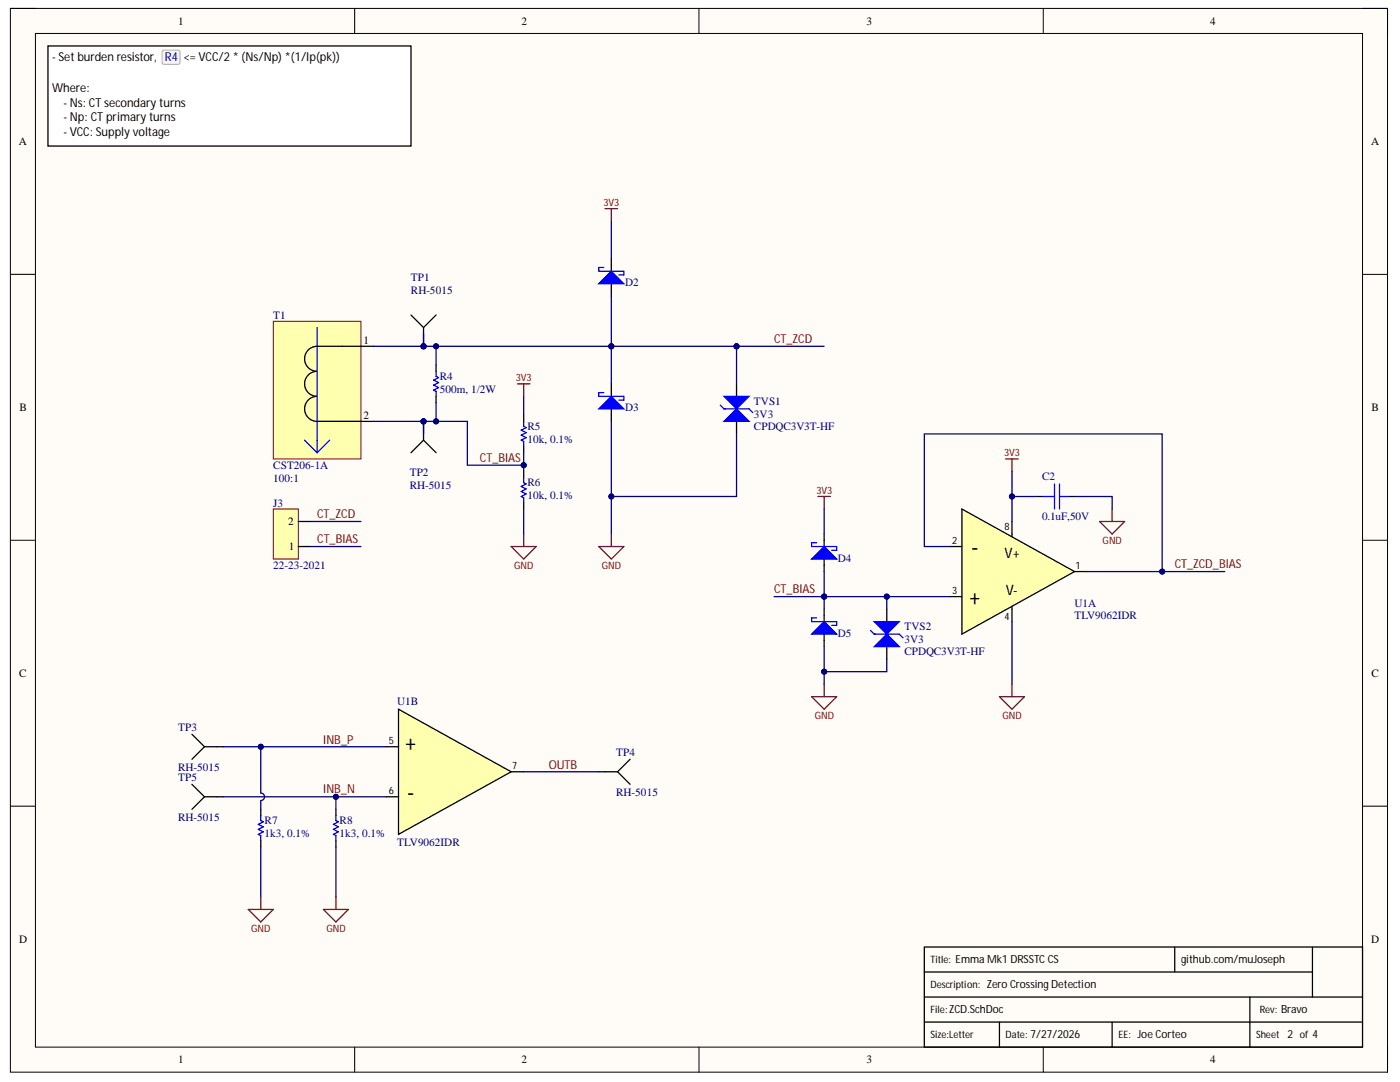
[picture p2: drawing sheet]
<svg xmlns="http://www.w3.org/2000/svg" width="279mm" height="216mm" viewBox="0 0 279 216" stroke-linecap="round" stroke-linejoin="round" font-family="sans-serif">
<defs><g id="words">
<g font-size="4.9">
<text x="193.8" y="110.7">-</text>
<text x="193.3" y="120.7">+</text>
<text x="83.2" y="147.3" transform="rotate(-180 83.2 147.3)">+</text>
<text x="82.7" y="157.3" transform="rotate(-180 82.7 157.3)">-</text>
</g>
<g font-size="2.9">
<text x="200.5" y="111.3">V+</text>
<text x="200.7" y="118.8">V-</text>
</g>
<g font-size="2.5">
<text x="10.4" y="12.3">- Set burden resistor,</text>
<text x="36.7" y="12.3">&lt;= VCC/2 * (Ns/Np) *(1/Ip(pk))</text>
<text x="10.4" y="18.3">Where:</text>
<text x="12.6" y="21.3">- Ns: CT secondary turns</text>
<text x="12.6" y="24.2">- Np: CT primary turns</text>
<text x="12.6" y="27.2">- VCC: Supply voltage</text>
</g>
<text font-size="2.5" fill="#00008b" x="32.9" y="12.3">R4</text>
<g font-size="2.5" fill="#800000">
<text x="154.5" y="68.4">CT_ZCD</text>
<text x="95.8" y="92.2">CT_BIAS</text>
<text x="63.3" y="103.4">CT_ZCD</text>
<text x="63.3" y="108.4">CT_BIAS</text>
<text x="234.4" y="113.4">CT_ZCD_BIAS</text>
<text x="154.5" y="118.4">CT_BIAS</text>
<text x="64.5" y="148.4">INB_P</text>
<text x="109.5" y="153.3">OUTB</text>
<text x="64.5" y="158.3">INB_N</text>
</g>
<g font-size="2.2">
<text x="35.6" y="5">1</text>
<text x="104.1" y="5">2</text>
<text x="172.9" y="5">3</text>
<text x="241.5" y="5">4</text>
<text x="3.8" y="29">A</text>
<text x="273.6" y="29">A</text>
<text x="72.5" y="68.6">1</text>
<text x="3.9" y="82">B</text>
<text x="72.5" y="83.6">2</text>
<text x="273.7" y="82">B</text>
<text x="57.5" y="104.8">2</text>
<text x="57.7" y="109.8">1</text>
<text x="3.8" y="135.1">C</text>
<text x="273.7" y="135.1">C</text>
<text x="3.8" y="188.2">D</text>
<text x="273.6" y="188.2">D</text>
<text x="235.7" y="192.2">github.com/muJoseph</text>
<text x="256.9" y="207.2">2 of 4</text>
<text x="35.6" y="212.2">1</text>
<text x="104.1" y="212.2">2</text>
<text x="172.9" y="212.2">3</text>
<text x="241.5" y="212.2">4</text>
</g>
<g font-size="2.2" fill="#000080">
<text x="82" y="56.1">TP1</text>
<text x="82" y="58.6">RH-5015</text>
<text x="124.8" y="57.1">D2</text>
<text x="54.5" y="63.6">T1</text>
<text x="87.8" y="75.9">R4</text>
<text x="87.8" y="78.3">500m, 1/2W</text>
<text x="124.8" y="82.1">D3</text>
<text x="150.5" y="83.3">3V3</text>
<text x="150.5" y="80.8">TVS1</text>
<text x="105.3" y="88.3">10k, 0.1%</text>
<text x="105.3" y="85.8">R5</text>
<text x="150.5" y="85.8">CPDQC3V3T-HF</text>
<text x="54.5" y="93.6">CST206-1A</text>
<text x="81.8" y="95.1">TP2</text>
<text x="208" y="95.8">C2</text>
<text x="54.5" y="101.1">J3</text>
<text x="54.5" y="96.1">100:1</text>
<text x="81.8" y="97.6">RH-5015</text>
<text x="105.3" y="99.6">10k, 0.1%</text>
<text x="105.3" y="97.1">R6</text>
<text x="208" y="103.8">0.1uF,50V</text>
<text x="54.5" y="113.5">22-23-2021</text>
<text x="167.2" y="112.1">D4</text>
<text x="180.5" y="125.8">TVS2</text>
<text x="214.4" y="121.1">U1A</text>
<text x="214.4" y="123.6">TLV9062IDR</text>
<text x="167.2" y="127">D5</text>
<text x="180.5" y="128.3">3V3</text>
<text x="180.5" y="130.8">CPDQC3V3T-HF</text>
<text x="79.3" y="140.8">U1B</text>
<text x="35.6" y="145.8">TP3</text>
<text x="35.6" y="155.8">TP5</text>
<text x="35.6" y="153.8">RH-5015</text>
<text x="123" y="150.8">TP4</text>
<text x="123" y="158.8">RH-5015</text>
<text x="35.6" y="163.7">RH-5015</text>
<text x="52.8" y="167">1k3, 0.1%</text>
<text x="52.8" y="164.5">R7</text>
<text x="67.8" y="167">1k3, 0.1%</text>
<text x="67.8" y="164.5">R8</text>
<text x="79.3" y="168.7">TLV9062IDR</text>
</g>
<g font-size="2" fill="#800000">
<text x="120.5" y="41.1">3V3</text>
<text x="102.9" y="76">3V3</text>
<text x="200.4" y="91">3V3</text>
<text x="162.9" y="98.5">3V3</text>
<text x="102.6" y="113.5">GND</text>
<text x="120.1" y="113.5">GND</text>
<text x="220.1" y="108.5">GND</text>
<text x="162.6" y="143.5">GND</text>
<text x="200.1" y="143.5">GND</text>
<text x="50.1" y="185.9">GND</text>
<text x="65.2" y="185.9">GND</text>
</g>
<g font-size="2">
<text x="200.5" y="105.8">8</text>
<text x="190" y="108.5">2</text>
<text x="214.6" y="113.5">1</text>
<text x="190" y="118.5">3</text>
<text x="200.5" y="123.7">4</text>
<text x="77.6" y="148.4">5</text>
<text x="102.2" y="153.4">7</text>
<text x="77.6" y="158.5">6</text>
<text x="185.7" y="192.1">Title: Emma Mk1 DRSSTC CS</text>
<text x="185.7" y="197.2">Description: Zero Crossing Detection</text>
<text x="185.7" y="202.1">File:ZCD.SchDoc</text>
<text x="251.4" y="202.1">Rev: Bravo</text>
<text x="185.7" y="207.1">Size:Letter</text>
<text x="200.7" y="207.1">Date: 7/27/2026</text>
<text x="223.2" y="207.1">EE: Joe Corteo</text>
<text x="250.7" y="207.1">Sheet</text>
</g>
</g></defs>
<path d="M2.1 1.7h274.8v212.2h-274.8z" fill-rule="evenodd" fill="#fffcf8"/>
<path d="M2.1 1.7h274.8v212.2h-274.8z" fill="none" stroke="#000" stroke-width=".2"/>
<path d="M7.1 6.7h264.8v202.2h-264.8z" fill-rule="evenodd" fill="#fffcf8"/>
<g fill="none" stroke="#000" stroke-width=".2">
<path d="M2.1 1.7h5M7.1 6.7h264.8v202.2h-264.8zM70.8 1.7v5M139.5 1.7v5M208.2 1.7v5M271.9 1.7h5v5M2.1 54.7h5M271.9 54.7h5M2.1 107.8h5M271.9 107.8h5M2.1 160.9h5M271.9 160.9h5"/>
<path d="M70.8 208.9v5M139.5 208.9v5M208.2 208.9v5M276.9 208.9v5"/>
</g>
<path d="M184.5 189h87.4v19.9h-87.4zM184.5 198.9h87.4M184.5 194h77.4M234.4 189v5M249.4 198.9v10M261.9 189v9.9M184.5 203.9h87.4M199.5 203.9v5M221.9 203.9v5" fill="none" stroke="#000" stroke-width=".25"/>
<path d="M54.5 101.6h5v10h-5z" fill-rule="evenodd" fill="#ffffb0"/>
<path d="M54.5 101.6h5v10h-5z" fill="none" stroke="#800000" stroke-width=".2"/>
<path d="M59.5 109.1h2.5M59.5 104.1h2.5" fill="none" stroke="#000" stroke-width=".25"/>
<path d="M54.5 64.1h17.5v27.5h-17.5z" fill-rule="evenodd" fill="#ffffb0"/>
<path d="M54.5 64.1h17.5v27.5h-17.5z" fill="none" stroke="#800000" stroke-width=".2"/>
<path d="M63.2 69.1a2.5 2.5 0 0 0-2.4 2.5 2.5 2.5 0 0 0 2.4 2.5 2.5 2.5 0 0 0-2.4 2.5 2.5 2.5 0 0 0 2.4 2.5 2.5 2.5 0 0 0-2.4 2.5 2.5 2.5 0 0 0 2.4 2.5M63.3 69.1h11.2M63.3 84.1h11.2M104.5 82.8v1.3M104.5 89.1v1.2M104.5 94.1v1.2M104.5 100.3v1.3" fill="none" stroke="#000" stroke-width=".25"/>
<path d="M63.3 65.4v24.9M60.8 87.8l2.5 2.5M65.8 87.8l-2.5 2.5M104.5 84.1v1l.5 .2-1 .5 1 .5-1 .5 1 .5-1 .5 .5 .3v1M104.5 95.3v1l.5 .3-1 .5 1 .5-1 .5 1 .5-1 .5 .5 .2v1" fill="none" stroke="#00f" stroke-width=".25"/>
<path d="M103.3 76.6h2.5M104.5 76.6v2.5M102 109.1h5l-2.5 2.5zM104.5 106.6v2.5" fill="none" stroke="#800000" stroke-width=".25"/>
<path d="M9.6 9.2h72.4v19.9h-72.4z" fill-rule="evenodd" fill="#fff"/>
<path d="M9.6 9.2h72.4v19.9h-72.4z" fill="none" stroke="#000" stroke-width=".25"/>
<path d="M32.4 10.2l.3-.2 3.1 .1 .1 .3v2.3l-.3 .1h-3.1l-.1-.3z" fill="#f5f5f5"/>
<path d="M32.4 10.2l.3-.2 3.1 .1 .1 .3v2.3l-.3 .1h-3.1l-.1-.3z" fill="none" stroke="#a9a9a9" stroke-width=".2"/>
<path d="M119.5 54.1h5M87 74.1v1l.5 .2-1 .5 1 .5-1 .5 1 .5-1 .5 .5 .3v1" fill="none" stroke="#00f" stroke-width=".25"/>
<path d="M122 51.6v2.5M122 56.6v2.5M87 72.8v1.3M87 79.1v1.2" fill="none" stroke="#000" stroke-width=".25"/>
<path d="M119.5 56.6l2.5-2.5 2.5 2.5z" fill="#00f"/>
<path d="M119.5 56.6l2.5-2.5 2.5 2.5zM120.5 53.4h-1v.7M124.5 54.1v.8h-1M119.5 79.1h5" fill="none" stroke="#00f" stroke-width=".25"/>
<path d="M122 76.6v2.5M122 81.6v2.5" fill="none" stroke="#000" stroke-width=".25"/>
<path d="M119.5 81.6l2.5-2.5 2.5 2.5z" fill="#00f"/>
<path d="M120.5 78.3h-1v.8M124.5 79.1v.7h-1M119.5 81.6l2.5-2.5 2.5 2.5z" fill="none" stroke="#00f" stroke-width=".25"/>
<path d="M120.8 41.6h2.5M122 41.6v2.5M119.5 109.1h5l-2.5 2.5zM122 106.6v2.5" fill="none" stroke="#800000" stroke-width=".25"/>
<path d="M147 76.6v2.5M147 84.1v2.5" fill="none" stroke="#000" stroke-width=".25"/>
<path d="M144.5 84.1l2.5-2.5 2.5 2.5z" fill="#00f"/>
<path d="M143.7 80.8l.8 .8h5l.7 .7M144.5 84.1l2.5-2.5 2.5 2.5z" fill="none" stroke="#00f" stroke-width=".25"/>
<path d="M144.5 79.1h5l-2.5 2.5z" fill="#00f"/>
<path d="M144.5 79.1h5l-2.5 2.5z" fill="none" stroke="#00f" stroke-width=".25"/>
<circle cx="84.5" cy="69.1" r=".5" fill="#000080"/>
<circle cx="84.5" cy="69.1" r=".5" fill="none" stroke="#000080" stroke-width=".2"/>
<path d="M82 62.9l2.5 2.5M84.5 65.4v3.7M87 62.9l-2.5 2.5" fill="none" stroke="#000" stroke-width=".25"/>
<circle cx="84.5" cy="69.1" r=".5" fill="#000080"/>
<circle cx="84.5" cy="69.1" r=".5" fill="none" stroke="#000080" stroke-width=".2"/>
<circle cx="84.5" cy="84.1" r=".5" fill="#000080"/>
<circle cx="84.5" cy="84.1" r=".5" fill="none" stroke="#000080" stroke-width=".2"/>
<path d="M84.5 84.1v3.7M84.5 87.8l-2.5 2.5M84.5 87.8l2.5 2.5" fill="none" stroke="#000" stroke-width=".25"/>
<circle cx="84.5" cy="84.1" r=".5" fill="#000080"/>
<circle cx="84.5" cy="84.1" r=".5" fill="none" stroke="#000080" stroke-width=".2"/>
<path d="M79.5 141.5l22.5 12.5-22.5 12.5z" fill="#ffffb0"/>
<path d="M77 149h2.5M77 159h2.5M79.5 141.5l22.5 12.5-22.5 12.5zM102 154h2.5" fill="none" stroke="#000" stroke-width=".25"/>
<path d="M192 101.6l22.5 12.5-22.5 12.4z" fill="#ffffb0"/>
<g fill="none" stroke="#000" stroke-width=".25">
<path d="M207 99.1h1.2M213.2 99.1h1.3M189.5 119h2.5M189.5 109.1h2.5M192 101.6l22.5 12.5-22.5 12.4zM202 104.1v3M214.5 114.1h2.5M164.5 121.5v2.5M164.5 126.5v2.5M202 121v3M38.3 156.5l2.5 2.5M38.3 146.5l2.5 2.5"/>
<path d="M40.8 159h3.8M40.8 159l-2.5 2.5M40.8 149h3.8M40.8 149l-2.5 2.5"/>
</g>
<path d="M200.7 91.6h2.5M202 91.6v2.5M219.4 104.1h5l-2.5 2.5zM221.9 101.6v2.5M199.5 139h5l-2.5 2.5zM202 136.5v2.5" fill="none" stroke="#800000" stroke-width=".25"/>
<path d="M208.2 99.1h2.2M210.4 96.6v5M211.5 96.6v5M211.5 99.1h1.7M162 124h5" fill="none" stroke="#00f" stroke-width=".25"/>
<path d="M162 126.5l2.5-2.5 2.5 2.5z" fill="#00f"/>
<path d="M162 109.1h5M162 126.5l2.5-2.5 2.5 2.5zM163 123.3h-1v.7M167 124v.8h-1" fill="none" stroke="#00f" stroke-width=".25"/>
<path d="M164.5 106.6v2.5M164.5 111.6v2.4" fill="none" stroke="#000" stroke-width=".25"/>
<path d="M162 111.6l2.5-2.5 2.5 2.5z" fill="#00f"/>
<path d="M162 111.6l2.5-2.5 2.5 2.5zM163 108.3h-1v.8M167 109.1v.7h-1" fill="none" stroke="#00f" stroke-width=".25"/>
<path d="M163.2 99.1h2.5M164.5 99.1v2.5M162 139h5l-2.5 2.5zM164.5 136.5v2.5" fill="none" stroke="#800000" stroke-width=".25"/>
<path d="M177 121.5v2.5M177 129v2.5" fill="none" stroke="#000" stroke-width=".25"/>
<path d="M174.5 129l2.5-2.5 2.5 2.5z" fill="#00f"/>
<path d="M173.7 125.8l.8 .7h5l.7 .8M174.5 129l2.5-2.5 2.5 2.5z" fill="none" stroke="#00f" stroke-width=".25"/>
<path d="M174.5 124h5l-2.5 2.5z" fill="#00f"/>
<path d="M174.5 124h5l-2.5 2.5zM52 162.7v1l.5 .3-1 .5 1 .5-1 .5 1 .5-1 .5 .5 .2v1M67 162.7v1l.5 .3-1 .5 1 .5-1 .5 1 .5-1 .5 .5 .2v1" fill="none" stroke="#00f" stroke-width=".25"/>
<path d="M119.5 154h3.8M123.3 154l2.5 2.5M125.8 151.5l-2.5 2.5M52 161.5v1.2M52 167.7v1.3M67 161.5v1.2M67 167.7v1.3" fill="none" stroke="#000" stroke-width=".25"/>
<path d="M52 179v2.5M67 179v2.5M49.5 181.5h5l-2.5 2.5zM64.5 181.5h5l-2.5 2.5z" fill="none" stroke="#800000" stroke-width=".25"/>
<path d="M104.5 90.3v3.8M104.5 101.6v5" fill="none" stroke="#000080" stroke-width=".25"/>
<circle cx="104.5" cy="92.8" r=".5" fill="#000080"/>
<circle cx="104.5" cy="92.8" r=".5" fill="none" stroke="#000080" stroke-width=".2"/>
<path d="M104.5 79.1v3.7M74.5 84.1h12.5M62 104.1h10M62 109.1h10" fill="none" stroke="#000080" stroke-width=".25"/>
<circle cx="84.5" cy="84.1" r=".5" fill="#000080"/>
<circle cx="84.5" cy="84.1" r=".5" fill="none" stroke="#000080" stroke-width=".2"/>
<circle cx="87" cy="84.1" r=".5" fill="#000080"/>
<circle cx="87" cy="84.1" r=".5" fill="none" stroke="#000080" stroke-width=".2"/>
<path d="M87 69.1v3.7" fill="none" stroke="#000080" stroke-width=".25"/>
<circle cx="87" cy="69.1" r=".5" fill="#000080"/>
<circle cx="87" cy="69.1" r=".5" fill="none" stroke="#000080" stroke-width=".2"/>
<path d="M87 80.3v3.8h6.3v8.7h11.2" fill="none" stroke="#000080" stroke-width=".25"/>
<circle cx="87" cy="84.1" r=".5" fill="#000080"/>
<circle cx="87" cy="84.1" r=".5" fill="none" stroke="#000080" stroke-width=".2"/>
<circle cx="104.5" cy="92.8" r=".5" fill="#000080"/>
<circle cx="104.5" cy="92.8" r=".5" fill="none" stroke="#000080" stroke-width=".2"/>
<path d="M122 69.1v7.5" fill="none" stroke="#000080" stroke-width=".25"/>
<circle cx="122" cy="69.1" r=".5" fill="#000080"/>
<circle cx="122" cy="69.1" r=".5" fill="none" stroke="#000080" stroke-width=".2"/>
<path d="M122 44.1v7.5M122 59.1v10" fill="none" stroke="#000080" stroke-width=".25"/>
<circle cx="122" cy="69.1" r=".5" fill="#000080"/>
<circle cx="122" cy="69.1" r=".5" fill="none" stroke="#000080" stroke-width=".2"/>
<path d="M122 84.1v22.5" fill="none" stroke="#000080" stroke-width=".25"/>
<circle cx="122" cy="99.1" r=".5" fill="#000080"/>
<circle cx="122" cy="99.1" r=".5" fill="none" stroke="#000080" stroke-width=".2"/>
<path d="M147 86.6v12.5h-25" fill="none" stroke="#000080" stroke-width=".25"/>
<circle cx="122" cy="99.1" r=".5" fill="#000080"/>
<circle cx="122" cy="99.1" r=".5" fill="none" stroke="#000080" stroke-width=".2"/>
<path d="M147 69.1v7.5" fill="none" stroke="#000080" stroke-width=".25"/>
<circle cx="147" cy="69.1" r=".5" fill="#000080"/>
<circle cx="147" cy="69.1" r=".5" fill="none" stroke="#000080" stroke-width=".2"/>
<path d="M74.5 69.1h72.5" fill="none" stroke="#000080" stroke-width=".25"/>
<circle cx="84.5" cy="69.1" r=".5" fill="#000080"/>
<circle cx="84.5" cy="69.1" r=".5" fill="none" stroke="#000080" stroke-width=".2"/>
<circle cx="87" cy="69.1" r=".5" fill="#000080"/>
<circle cx="87" cy="69.1" r=".5" fill="none" stroke="#000080" stroke-width=".2"/>
<circle cx="122" cy="69.1" r=".5" fill="#000080"/>
<circle cx="122" cy="69.1" r=".5" fill="none" stroke="#000080" stroke-width=".2"/>
<circle cx="147" cy="69.1" r=".5" fill="#000080"/>
<circle cx="147" cy="69.1" r=".5" fill="none" stroke="#000080" stroke-width=".2"/>
<path d="M147 69.1h17.5" fill="none" stroke="#000080" stroke-width=".25"/>
<circle cx="147" cy="69.1" r=".5" fill="#000080"/>
<circle cx="147" cy="69.1" r=".5" fill="none" stroke="#000080" stroke-width=".2"/>
<path d="M84.5 84.1v2.5" fill="none" stroke="#000080" stroke-width=".25"/>
<circle cx="84.5" cy="84.1" r=".5" fill="#000080"/>
<circle cx="84.5" cy="84.1" r=".5" fill="none" stroke="#000080" stroke-width=".2"/>
<path d="M84.5 66.6v2.5" fill="none" stroke="#000080" stroke-width=".25"/>
<circle cx="84.5" cy="69.1" r=".5" fill="#000080"/>
<circle cx="84.5" cy="69.1" r=".5" fill="none" stroke="#000080" stroke-width=".2"/>
<path d="M202 94.1v10M202 124v12.5" fill="none" stroke="#000080" stroke-width=".25"/>
<circle cx="202" cy="99.1" r=".5" fill="#000080"/>
<circle cx="202" cy="99.1" r=".5" fill="none" stroke="#000080" stroke-width=".2"/>
<path d="M217 114.1h27.4" fill="none" stroke="#000080" stroke-width=".25"/>
<circle cx="231.9" cy="114.1" r=".5" fill="#000080"/>
<circle cx="231.9" cy="114.1" r=".5" fill="none" stroke="#000080" stroke-width=".2"/>
<path d="M189.5 109.1h-5v-22.5h47.4v27.5" fill="none" stroke="#000080" stroke-width=".25"/>
<circle cx="231.9" cy="114.1" r=".5" fill="#000080"/>
<circle cx="231.9" cy="114.1" r=".5" fill="none" stroke="#000080" stroke-width=".2"/>
<path d="M154.5 119h35" fill="none" stroke="#000080" stroke-width=".25"/>
<circle cx="177" cy="119" r=".5" fill="#000080"/>
<circle cx="177" cy="119" r=".5" fill="none" stroke="#000080" stroke-width=".2"/>
<circle cx="164.5" cy="119" r=".5" fill="#000080"/>
<circle cx="164.5" cy="119" r=".5" fill="none" stroke="#000080" stroke-width=".2"/>
<path d="M44.6 149h32.4" fill="none" stroke="#000080" stroke-width=".25"/>
<circle cx="52" cy="149" r=".5" fill="#000080"/>
<circle cx="52" cy="149" r=".5" fill="none" stroke="#000080" stroke-width=".2"/>
<path d="M44.6 159h32.4" fill="none" stroke="#000080" stroke-width=".25"/>
<circle cx="67" cy="159" r=".5" fill="#000080"/>
<circle cx="67" cy="159" r=".5" fill="none" stroke="#000080" stroke-width=".2"/>
<path d="M202 99.1h5" fill="none" stroke="#000080" stroke-width=".25"/>
<circle cx="202" cy="99.1" r=".5" fill="#000080"/>
<circle cx="202" cy="99.1" r=".5" fill="none" stroke="#000080" stroke-width=".2"/>
<path d="M214.5 99.1h7.4v2.5M164.5 129v7.5" fill="none" stroke="#000080" stroke-width=".25"/>
<circle cx="164.5" cy="134" r=".5" fill="#000080"/>
<circle cx="164.5" cy="134" r=".5" fill="none" stroke="#000080" stroke-width=".2"/>
<path d="M164.5 119v2.5" fill="none" stroke="#000080" stroke-width=".25"/>
<circle cx="164.5" cy="119" r=".5" fill="#000080"/>
<circle cx="164.5" cy="119" r=".5" fill="none" stroke="#000080" stroke-width=".2"/>
<path d="M164.5 114v5" fill="none" stroke="#000080" stroke-width=".25"/>
<circle cx="164.5" cy="119" r=".5" fill="#000080"/>
<circle cx="164.5" cy="119" r=".5" fill="none" stroke="#000080" stroke-width=".2"/>
<path d="M164.5 101.6v5M177 131.5v2.5h-12.5" fill="none" stroke="#000080" stroke-width=".25"/>
<circle cx="164.5" cy="134" r=".5" fill="#000080"/>
<circle cx="164.5" cy="134" r=".5" fill="none" stroke="#000080" stroke-width=".2"/>
<path d="M177 119v2.5" fill="none" stroke="#000080" stroke-width=".25"/>
<circle cx="177" cy="119" r=".5" fill="#000080"/>
<circle cx="177" cy="119" r=".5" fill="none" stroke="#000080" stroke-width=".2"/>
<path d="M52 149v9.2a.75 .75 0 0 1 .8 .8 .75 .75 0 0 1-.8 .7v1.8" fill="none" stroke="#000080" stroke-width=".25"/>
<circle cx="52" cy="149" r=".5" fill="#000080"/>
<circle cx="52" cy="149" r=".5" fill="none" stroke="#000080" stroke-width=".2"/>
<path d="M67 159v2.5" fill="none" stroke="#000080" stroke-width=".25"/>
<circle cx="67" cy="159" r=".5" fill="#000080"/>
<circle cx="67" cy="159" r=".5" fill="none" stroke="#000080" stroke-width=".2"/>
<path d="M104.5 154h15M52 169v10M67 169v10" fill="none" stroke="#000080" stroke-width=".25"/>
<use href="#words"/>
</svg>
